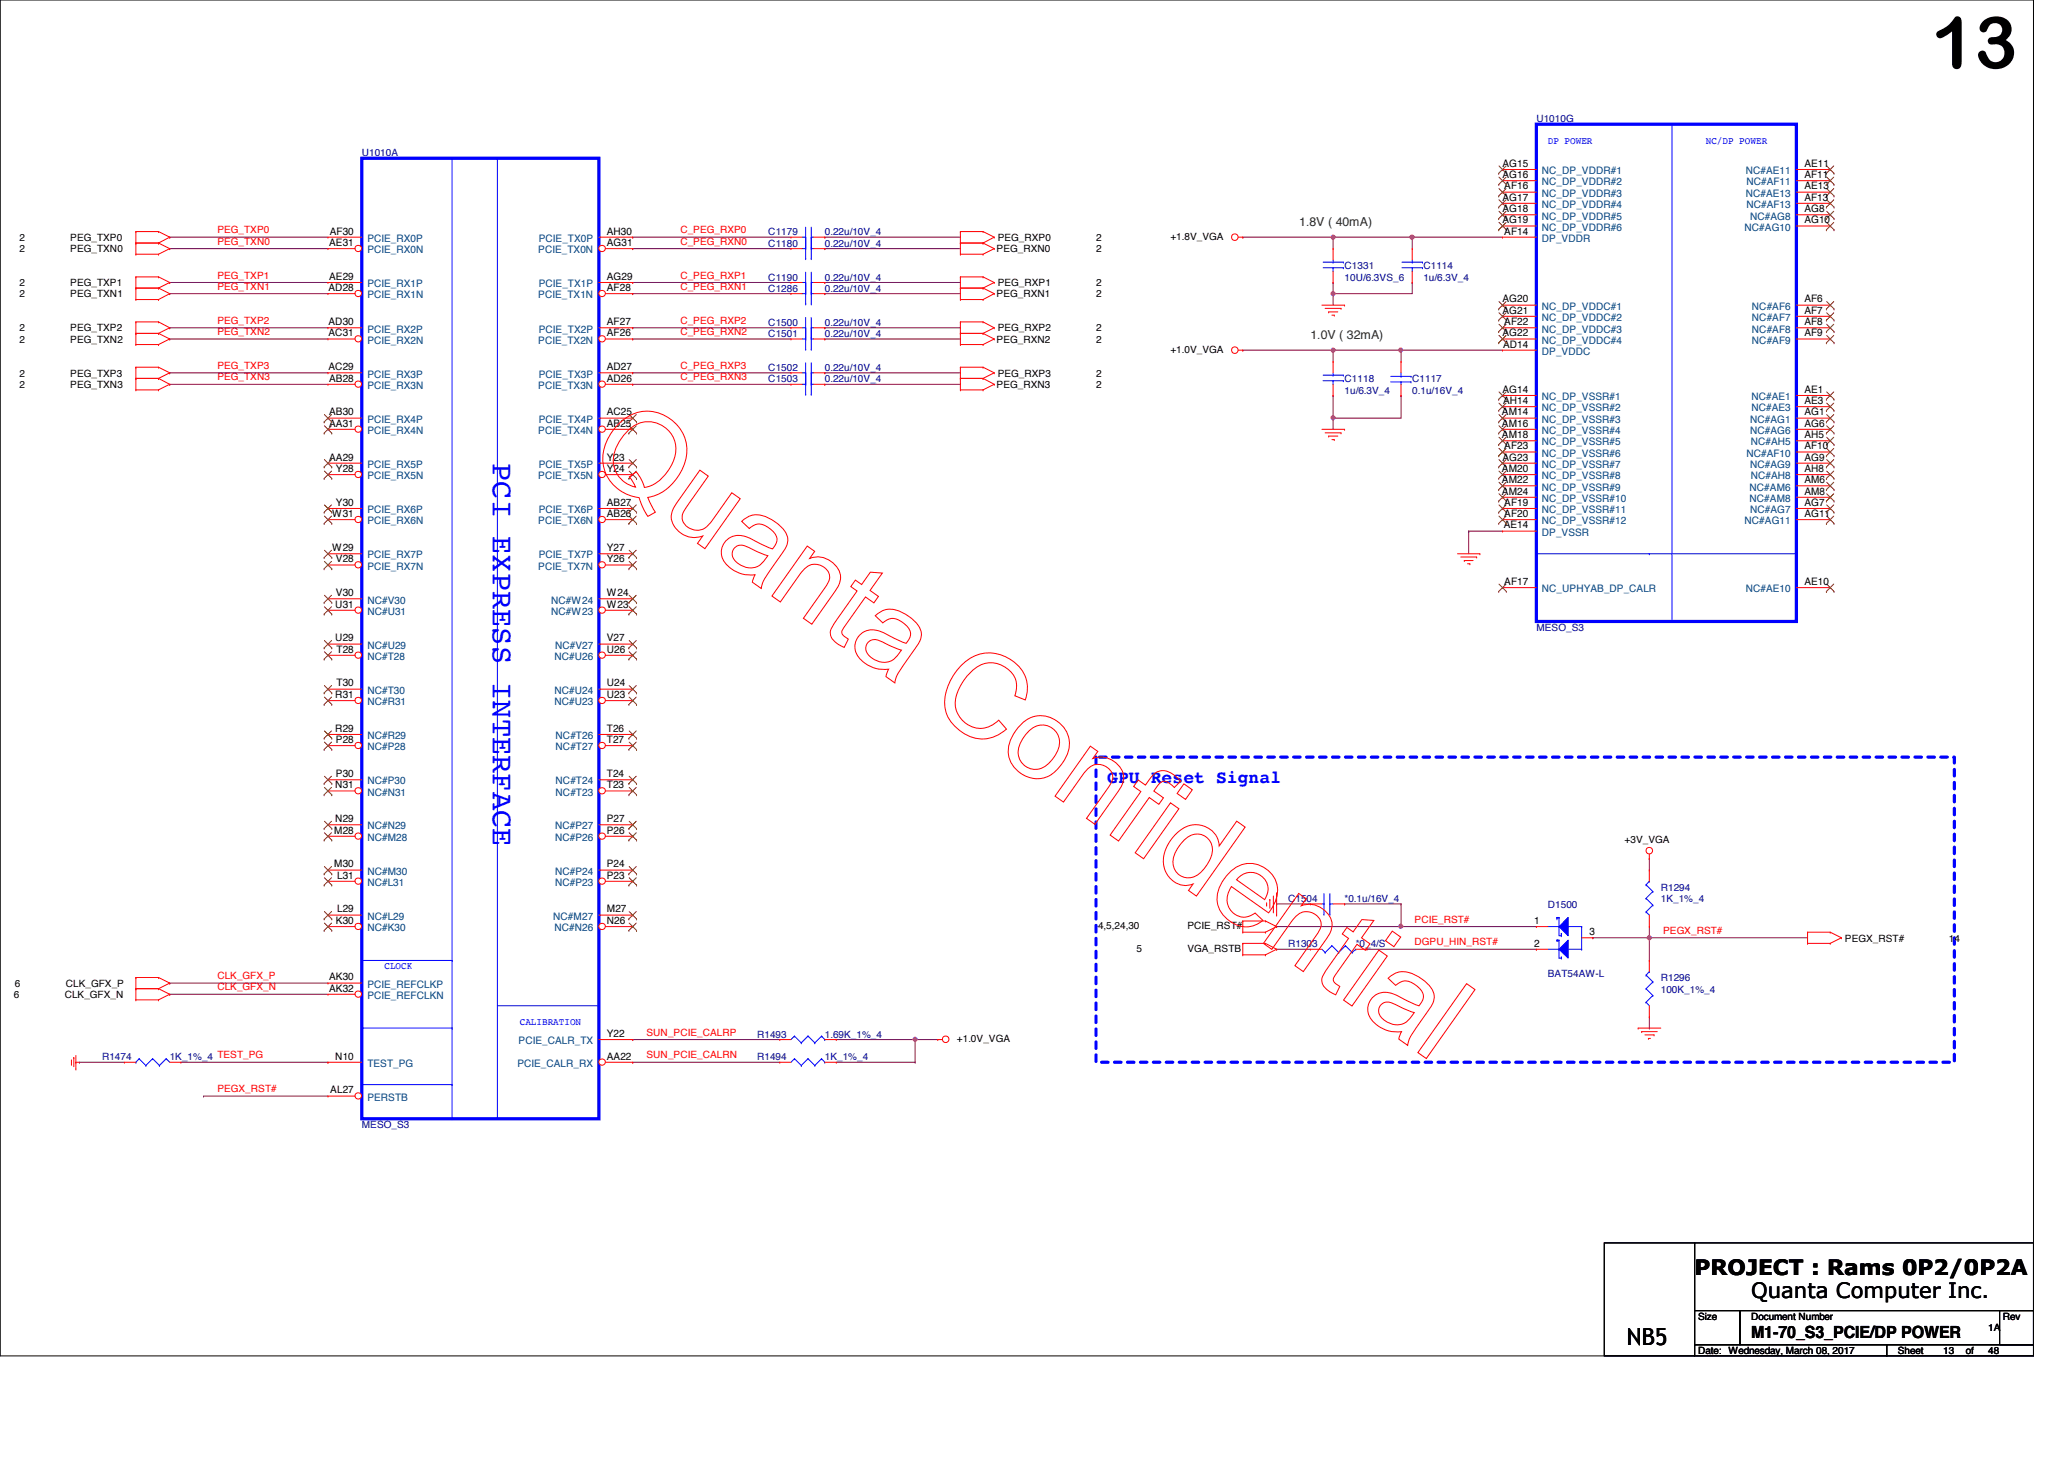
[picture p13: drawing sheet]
<svg xmlns="http://www.w3.org/2000/svg" width="297mm" height="210mm" viewBox="0 0 297 210" stroke-linecap="round" stroke-linejoin="round" font-family="sans-serif">
<defs><g id="words">
<text font-size="10.4" x="278" y="9.8">13</text>
<text font-size="4.4" fill="#00f" x="70.9" y="66.6" transform="rotate(90 70.9 66.6)">PCI EXPRESS INTERFACE</text>
<text font-size="3.4" x="234.1" y="193.5">NB5</text>
<g font-size="3">
<text x="243.9" y="183.5">PROJECT : Rams 0P2/0P2A</text>
<text x="252" y="186.7">Quanta Computer Inc.</text>
</g>
<text font-size="2.6" fill="#00f" x="159.3" y="112.6">GPU Reset Signal</text>
<text font-size="2.4" x="252" y="192.4">M1-70_S3_PCIE/DP POWER</text>
<g font-size="1.8" fill="#008000">
<text x="187" y="32.5">1.8V ( 40mA)</text>
<text x="188.6" y="48.8">1.0V ( 32mA)</text>
</g>
<g font-size="1.5">
<text x="216.2" y="28.9">AG17</text>
<text x="216.2" y="24">AG15</text>
<text x="216.2" y="25.6">AG16</text>
<text x="216.5" y="27.3">AF16</text>
<text x="259.7" y="27.3">AE13</text>
<text x="259.7" y="28.9">AF13</text>
<text x="259.7" y="24">AE11</text>
<text x="259.7" y="25.6">AF11</text>
<text x="47.4" y="35.4">AE31</text>
<text x="47.5" y="33.7">AF30</text>
<text x="87.3" y="35.4">AG31</text>
<text x="87.3" y="33.7">AH30</text>
<text x="216.2" y="30.5">AG18</text>
<text x="216.2" y="32.1">AG19</text>
<text x="216.5" y="33.7">AF14</text>
<text x="259.7" y="30.5">AG8</text>
<text x="259.7" y="32.1">AG10</text>
<text x="47.3" y="41.9">AD28</text>
<text x="47.4" y="40.3">AE29</text>
<text x="87.3" y="41.9">AF28</text>
<text x="87.3" y="40.3">AG29</text>
<text x="47.3" y="46.8">AD30</text>
<text x="87.3" y="46.8">AF27</text>
<text x="216.2" y="43.5">AG20</text>
<text x="216.2" y="45.1">AG21</text>
<text x="216.5" y="46.8">AF22</text>
<text x="259.7" y="43.5">AF6</text>
<text x="259.7" y="45.1">AF7</text>
<text x="259.7" y="46.8">AF8</text>
<text x="47.3" y="48.4">AC31</text>
<text x="47.3" y="53.3">AC29</text>
<text x="87.3" y="48.4">AF26</text>
<text x="87.3" y="53.3">AD27</text>
<text x="216.2" y="48.4">AG22</text>
<text x="216.3" y="50">AD14</text>
<text x="259.7" y="48.4">AF9</text>
<text x="47.4" y="54.9">AB28</text>
<text x="47.4" y="59.8">AB30</text>
<text x="87.3" y="54.9">AD26</text>
<text x="87.3" y="59.8">AC25</text>
<text x="216.2" y="59.8">AM14</text>
<text x="216.2" y="56.5">AG14</text>
<text x="216.3" y="58.1">AH14</text>
<text x="259.7" y="58.1">AE3</text>
<text x="259.7" y="59.8">AG1</text>
<text x="259.7" y="56.5">AE1</text>
<text x="47.4" y="61.4">AA31</text>
<text x="87.3" y="61.4">AB25</text>
<text x="216.2" y="61.4">AM16</text>
<text x="216.2" y="63">AM18</text>
<text x="216.5" y="64.6">AF23</text>
<text x="259.7" y="61.4">AG6</text>
<text x="259.7" y="63">AH5</text>
<text x="259.7" y="64.6">AF10</text>
<text x="47.4" y="66.3">AA29</text>
<text x="48.3" y="67.9">Y28</text>
<text x="87.3" y="67.9">Y24</text>
<text x="87.3" y="66.3">Y23</text>
<text x="216.2" y="67.9">AM20</text>
<text x="216.2" y="69.5">AM22</text>
<text x="216.2" y="71.2">AM24</text>
<text x="216.2" y="66.3">AG23</text>
<text x="259.7" y="66.3">AG9</text>
<text x="259.7" y="67.9">AH8</text>
<text x="259.7" y="69.5">AM6</text>
<text x="259.7" y="71.2">AM8</text>
<text x="47.8" y="74.4">W31</text>
<text x="48.3" y="72.8">Y30</text>
<text x="87.3" y="74.4">AB26</text>
<text x="87.3" y="72.8">AB27</text>
<text x="216.4" y="76">AE14</text>
<text x="216.5" y="72.8">AF19</text>
<text x="216.5" y="74.4">AF20</text>
<text x="259.7" y="74.4">AG11</text>
<text x="259.7" y="72.8">AG7</text>
<text x="47.8" y="79.3">W29</text>
<text x="48.3" y="80.9">V28</text>
<text x="87.3" y="80.9">Y26</text>
<text x="87.3" y="79.3">Y27</text>
<text x="48.3" y="87.4">U31</text>
<text x="48.3" y="85.8">V30</text>
<text x="87.3" y="87.4">W23</text>
<text x="87.3" y="85.8">W24</text>
<text x="216.5" y="84.2">AF17</text>
<text x="259.7" y="84.2">AE10</text>
<text x="48.3" y="92.3">U29</text>
<text x="48.4" y="93.9">T28</text>
<text x="87.3" y="93.9">U26</text>
<text x="87.3" y="92.3">V27</text>
<text x="48.3" y="100.4">R31</text>
<text x="48.4" y="98.8">T30</text>
<text x="87.3" y="100.4">U23</text>
<text x="87.3" y="98.8">U24</text>
<text x="48.3" y="105.3">R29</text>
<text x="48.3" y="106.9">P28</text>
<text x="87.3" y="106.9">T27</text>
<text x="87.3" y="105.3">T26</text>
<text x="48.3" y="113.4">N31</text>
<text x="48.3" y="111.8">P30</text>
<text x="87.3" y="113.4">T23</text>
<text x="87.3" y="111.8">T24</text>
<text x="48.1" y="119.9">M28</text>
<text x="48.3" y="118.3">N29</text>
<text x="87.3" y="119.9">P26</text>
<text x="87.3" y="118.3">P27</text>
<text x="48.1" y="124.8">M30</text>
<text x="87.3" y="124.8">P24</text>
<text x="48.5" y="126.4">L31</text>
<text x="48.5" y="131.3">L29</text>
<text x="87.3" y="126.4">P23</text>
<text x="87.3" y="131.3">M27</text>
<text x="48.3" y="132.9">K30</text>
<text x="87.3" y="132.9">N26</text>
<text x="220.8" y="136.2">2</text>
<text x="220.8" y="132.9">1</text>
<text x="228.8" y="134.5">3</text>
<text x="47.4" y="142.7">AK32</text>
<text x="47.4" y="141.1">AK30</text>
<text x="87.3" y="149.2">Y22</text>
<text x="48.3" y="152.4">N10</text>
<text x="87.3" y="152.4">AA22</text>
<text x="47.5" y="157.3">AL27</text>
</g>
<g font-size="1.5" fill="#004080">
<text x="221.9" y="28.3">NC_DP_VDDR#3</text>
<text x="221.9" y="29.9">NC_DP_VDDR#4</text>
<text x="221.9" y="25.1">NC_DP_VDDR#1</text>
<text x="221.9" y="26.7">NC_DP_VDDR#2</text>
<text x="251.2" y="28.3">NC#AE13</text>
<text x="251.2" y="25.1">NC#AE11</text>
<text x="251.3" y="29.9">NC#AF13</text>
<text x="251.3" y="26.7">NC#AF11</text>
<text x="52.9" y="34.8">PCIE_RX0P</text>
<text x="77.6" y="34.8">PCIE_TX0P</text>
<text x="221.9" y="31.6">NC_DP_VDDR#5</text>
<text x="221.9" y="33.2">NC_DP_VDDR#6</text>
<text x="221.9" y="34.8">DP_VDDR</text>
<text x="251.1" y="33.2">NC#AG10</text>
<text x="251.9" y="31.6">NC#AG8</text>
<text x="52.9" y="36.4">PCIE_RX0N</text>
<text x="52.9" y="41.3">PCIE_RX1P</text>
<text x="77.5" y="36.4">PCIE_TX0N</text>
<text x="77.6" y="41.3">PCIE_TX1P</text>
<text x="52.9" y="42.9">PCIE_RX1N</text>
<text x="52.9" y="47.8">PCIE_RX2P</text>
<text x="77.5" y="42.9">PCIE_TX1N</text>
<text x="77.6" y="47.8">PCIE_TX2P</text>
<text x="221.9" y="44.6">NC_DP_VDDC#1</text>
<text x="221.9" y="46.2">NC_DP_VDDC#2</text>
<text x="221.9" y="47.8">NC_DP_VDDC#3</text>
<text x="252.1" y="44.6">NC#AF6</text>
<text x="252.1" y="46.2">NC#AF7</text>
<text x="252.1" y="47.8">NC#AF8</text>
<text x="52.9" y="49.4">PCIE_RX2N</text>
<text x="77.5" y="49.4">PCIE_TX2N</text>
<text x="221.9" y="51.1">DP_VDDC</text>
<text x="221.9" y="49.4">NC_DP_VDDC#4</text>
<text x="252.1" y="49.4">NC#AF9</text>
<text x="52.9" y="56">PCIE_RX3N</text>
<text x="52.9" y="54.3">PCIE_RX3P</text>
<text x="77.5" y="56">PCIE_TX3N</text>
<text x="77.6" y="54.3">PCIE_TX3P</text>
<text x="221.9" y="57.6">NC_DP_VSSR#1</text>
<text x="221.9" y="59.2">NC_DP_VSSR#2</text>
<text x="252" y="59.2">NC#AE3</text>
<text x="252" y="57.6">NC#AE1</text>
<text x="52.9" y="62.4">PCIE_RX4N</text>
<text x="52.9" y="60.8">PCIE_RX4P</text>
<text x="77.5" y="62.4">PCIE_TX4N</text>
<text x="77.6" y="60.8">PCIE_TX4P</text>
<text x="221.9" y="60.8">NC_DP_VSSR#3</text>
<text x="221.9" y="62.4">NC_DP_VSSR#4</text>
<text x="221.9" y="64.1">NC_DP_VSSR#5</text>
<text x="221.9" y="65.7">NC_DP_VSSR#6</text>
<text x="251.3" y="65.7">NC#AF10</text>
<text x="251.9" y="60.8">NC#AG1</text>
<text x="251.9" y="62.4">NC#AG6</text>
<text x="252" y="64.1">NC#AH5</text>
<text x="52.9" y="69">PCIE_RX5N</text>
<text x="52.9" y="67.3">PCIE_RX5P</text>
<text x="77.5" y="69">PCIE_TX5N</text>
<text x="77.6" y="67.3">PCIE_TX5P</text>
<text x="221.9" y="67.3">NC_DP_VSSR#7</text>
<text x="221.9" y="69">NC_DP_VSSR#8</text>
<text x="221.9" y="70.6">NC_DP_VSSR#9</text>
<text x="251.8" y="70.6">NC#AM6</text>
<text x="251.9" y="67.3">NC#AG9</text>
<text x="252" y="69">NC#AH8</text>
<text x="52.9" y="75.4">PCIE_RX6N</text>
<text x="52.9" y="73.8">PCIE_RX6P</text>
<text x="77.5" y="75.4">PCIE_TX6N</text>
<text x="77.6" y="73.8">PCIE_TX6P</text>
<text x="221.9" y="77.1">DP_VSSR</text>
<text x="221.9" y="72.2">NC_DP_VSSR#10</text>
<text x="221.9" y="73.8">NC_DP_VSSR#11</text>
<text x="221.9" y="75.4">NC_DP_VSSR#12</text>
<text x="251.1" y="75.4">NC#AG11</text>
<text x="251.8" y="72.2">NC#AM8</text>
<text x="251.9" y="73.8">NC#AG7</text>
<text x="52.9" y="82">PCIE_RX7N</text>
<text x="52.9" y="80.3">PCIE_RX7P</text>
<text x="77.5" y="82">PCIE_TX7N</text>
<text x="77.6" y="80.3">PCIE_TX7P</text>
<text x="52.9" y="88.5">NC#U31</text>
<text x="52.9" y="86.8">NC#V30</text>
<text x="79.3" y="88.5">NC#W23</text>
<text x="79.3" y="86.8">NC#W24</text>
<text x="221.9" y="85.2">NC_UPHYAB_DP_CALR</text>
<text x="251.2" y="85.2">NC#AE10</text>
<text x="52.9" y="95">NC#T28</text>
<text x="52.9" y="93.3">NC#U29</text>
<text x="79.8" y="95">NC#U26</text>
<text x="79.9" y="93.3">NC#V27</text>
<text x="52.9" y="101.5">NC#R31</text>
<text x="52.9" y="99.8">NC#T30</text>
<text x="79.8" y="101.5">NC#U23</text>
<text x="79.8" y="99.8">NC#U24</text>
<text x="52.9" y="107.9">NC#P28</text>
<text x="52.9" y="106.3">NC#R29</text>
<text x="80" y="107.9">NC#T27</text>
<text x="80" y="106.3">NC#T26</text>
<text x="52.9" y="112.9">NC#P30</text>
<text x="80" y="112.9">NC#T24</text>
<text x="52.9" y="114.5">NC#N31</text>
<text x="52.9" y="119.3">NC#N29</text>
<text x="79.9" y="119.3">NC#P27</text>
<text x="80" y="114.5">NC#T23</text>
<text x="52.9" y="121">NC#M28</text>
<text x="52.9" y="125.9">NC#M30</text>
<text x="79.9" y="121">NC#P26</text>
<text x="79.9" y="125.9">NC#P24</text>
<text x="52.9" y="127.5">NC#L31</text>
<text x="79.9" y="127.5">NC#P23</text>
<text x="52.9" y="134">NC#K30</text>
<text x="52.9" y="132.3">NC#L29</text>
<text x="79.6" y="132.3">NC#M27</text>
<text x="79.8" y="134">NC#N26</text>
<text x="52.9" y="143.7">PCIE_REFCLKN</text>
<text x="52.9" y="142.1">PCIE_REFCLKP</text>
<text x="52.9" y="153.5">TEST_PG</text>
<text x="74.5" y="153.5">PCIE_CALR_RX</text>
<text x="74.6" y="150.2">PCIE_CALR_TX</text>
<text x="52.9" y="158.4">PERSTB</text>
</g>
<g font-size="1.4" fill="#000080">
<text x="221.1" y="17.6">U1010G</text>
<text x="52.1" y="22.5">U1010A</text>
<text x="110.6" y="33.9">C1179</text>
<text x="110.6" y="35.5">C1180</text>
<text x="118.7" y="33.9">0.22u/10V_4</text>
<text x="118.7" y="35.5">0.22u/10V_4</text>
<text x="110.6" y="40.4">C1190</text>
<text x="110.6" y="42">C1286</text>
<text x="118.7" y="40.4">0.22u/10V_4</text>
<text x="118.7" y="42">0.22u/10V_4</text>
<text x="193.5" y="38.7">C1331</text>
<text x="193.5" y="40.4">10U/6.3VS_6</text>
<text x="204.8" y="38.7">C1114</text>
<text x="204.8" y="40.4">1u/6.3V_4</text>
<text x="110.6" y="46.9">C1500</text>
<text x="118.7" y="46.9">0.22u/10V_4</text>
<text x="110.6" y="48.5">C1501</text>
<text x="110.6" y="53.4">C1502</text>
<text x="118.7" y="48.5">0.22u/10V_4</text>
<text x="118.7" y="53.4">0.22u/10V_4</text>
<text x="110.6" y="55">C1503</text>
<text x="118.7" y="55">0.22u/10V_4</text>
<text x="193.5" y="55">C1118</text>
<text x="193.5" y="56.6">1u/6.3V_4</text>
<text x="203.2" y="55">C1117</text>
<text x="203.2" y="56.6">0.1u/16V_4</text>
<text x="221.1" y="90.8">MESO_S3</text>
<text x="185.4" y="129.8">C1504</text>
<text x="193.5" y="129.8">*0.1u/16V_4</text>
<text x="222.8" y="130.6">D1500</text>
<text x="239" y="128.1">R1294</text>
<text x="239" y="129.8">1K_1%_4</text>
<text x="185.4" y="136.3">R1303</text>
<text x="195.1" y="136.3">*0_4/S</text>
<text x="222.8" y="140.5">BAT54AW-L</text>
<text x="239" y="141.1">R1296</text>
<text x="239" y="142.8">100K_1%_4</text>
<text x="109" y="149.3">R1493</text>
<text x="118.7" y="149.3">1.69K_1%_4</text>
<text x="14.7" y="152.5">R1474</text>
<text x="24.4" y="152.5">1K_1%_4 TEST_PG</text>
<text x="109" y="152.5">R1494</text>
<text x="118.7" y="152.5">1K_1%_4</text>
<text x="52.1" y="162.3">MESO_S3</text>
</g>
<g font-size="1.4" fill="#00f">
<text x="222.8" y="20.7">DP POWER</text>
<text x="245.5" y="20.7">NC/DP POWER</text>
<text x="55.3" y="139.4">CLOCK</text>
<text x="74.8" y="147.5">CALIBRATION</text>
</g>
<g font-size="1.4">
<text x="2.8" y="34.7">2</text>
<text x="10.1" y="34.7">PEG_TXP0</text>
<text x="143.6" y="34.7">PEG_RXP0</text>
<text x="157.7" y="34.7">2</text>
<text x="168.4" y="34.5">+1.8V_VGA</text>
<text x="2.8" y="41.2">2</text>
<text x="2.8" y="36.3">2</text>
<text x="10.1" y="41.2">PEG_TXP1</text>
<text x="10.1" y="36.3">PEG_TXN0</text>
<text x="143.4" y="36.3">PEG_RXN0</text>
<text x="143.6" y="41.2">PEG_RXP1</text>
<text x="157.7" y="41.2">2</text>
<text x="157.7" y="36.3">2</text>
<text x="2.8" y="42.8">2</text>
<text x="2.8" y="47.7">2</text>
<text x="10.1" y="42.8">PEG_TXN1</text>
<text x="10.1" y="47.7">PEG_TXP2</text>
<text x="143.4" y="42.8">PEG_RXN1</text>
<text x="143.6" y="47.7">PEG_RXP2</text>
<text x="157.7" y="47.7">2</text>
<text x="157.7" y="42.8">2</text>
<text x="2.8" y="49.3">2</text>
<text x="10.1" y="49.3">PEG_TXN2</text>
<text x="143.4" y="49.3">PEG_RXN2</text>
<text x="157.7" y="49.3">2</text>
<text x="168.4" y="50.8">+1.0V_VGA</text>
<text x="2.8" y="55.8">2</text>
<text x="2.8" y="54.2">2</text>
<text x="10.1" y="55.8">PEG_TXN3</text>
<text x="10.1" y="54.2">PEG_TXP3</text>
<text x="143.4" y="55.8">PEG_RXN3</text>
<text x="143.6" y="54.2">PEG_RXP3</text>
<text x="157.7" y="54.2">2</text>
<text x="157.7" y="55.8">2</text>
<text x="233.8" y="121.3">+3V_VGA</text>
<text x="158" y="133.7">4,5,24,30</text>
<text x="163.6" y="136.9">5</text>
<text x="170.9" y="133.7">PCIE_RST#</text>
<text x="170.9" y="136.9">VGA_RSTB</text>
<text x="265.5" y="135.5">PEGX_RST#</text>
<text x="280.5" y="135.5">14</text>
<text x="2" y="143.6">6</text>
<text x="2.2" y="142">6</text>
<text x="9.3" y="143.6">CLK_GFX_N</text>
<text x="9.5" y="142">CLK_GFX_P</text>
<text x="137.7" y="149.9">+1.0V_VGA</text>
<text x="244.4" y="189.9">Size</text>
<text x="252" y="189.9">Document Number</text>
<text x="286.1" y="191.6">1A</text>
<text x="288.2" y="189.9">Rev</text>
<text x="244.4" y="194.8">Date: Wednesday, March 08, 2017</text>
<text x="273.1" y="194.8">Sheet</text>
<text x="279.7" y="194.8">13</text>
<text x="282.9" y="194.8">of</text>
<text x="286.1" y="194.8">48</text>
</g>
<g font-size="1.4" fill="#f00">
<text x="31.3" y="33.6">PEG_TXP0</text>
<text x="31.3" y="35.2">PEG_TXN0</text>
<text x="97.9" y="35.2">C_PEG_RXN0</text>
<text x="97.9" y="33.6">C_PEG_RXP0</text>
<text x="31.3" y="40.1">PEG_TXP1</text>
<text x="31.3" y="41.7">PEG_TXN1</text>
<text x="97.9" y="41.7">C_PEG_RXN1</text>
<text x="97.9" y="40.1">C_PEG_RXP1</text>
<text x="31.3" y="46.6">PEG_TXP2</text>
<text x="97.9" y="46.6">C_PEG_RXP2</text>
<text x="31.3" y="48.2">PEG_TXN2</text>
<text x="31.3" y="53.1">PEG_TXP3</text>
<text x="97.9" y="48.2">C_PEG_RXN2</text>
<text x="97.9" y="53.1">C_PEG_RXP3</text>
<text x="31.3" y="54.7">PEG_TXN3</text>
<text x="97.9" y="54.7">C_PEG_RXN3</text>
<text x="203.6" y="132.8">PCIE_RST#</text>
<text x="203.6" y="136">DGPU_HIN_RST#</text>
<text x="239.3" y="134.4">PEGX_RST#</text>
<text x="31.3" y="140.9">CLK_GFX_P</text>
<text x="31.3" y="142.5">CLK_GFX_N</text>
<text x="93" y="149">SUN_PCIE_CALRP</text>
<text x="93" y="152.3">SUN_PCIE_CALRN</text>
<text x="31.3" y="157.1">PEGX_RST#</text>
</g>
</g></defs>
<path d="M0 0h292.6v195.1h-292.6z" fill="none" stroke="#000" stroke-width=".14"/>
<path d="M157.7 108.9h123.6v43.9h-123.6z" fill="none" stroke="#00f" stroke-width=".47" stroke-dasharray=".9 .9"/>
<g fill="none" stroke="#800040" stroke-width=".14">
<path d="M24.4 34.1h.1M24.4 35.8h.1M24.4 35.8h22.8M24.4 34.1h22.8M91.1 35.8h.1M91.1 34.1h.1M91.1 35.8h22.7M91.1 34.1h22.7M118.7 34.1h.1M118.7 35.8h.1M118.7 35.8h19.5M118.7 34.1h19.5"/>
<path d="M24.4 48.8h.1M24.4 47.2h.1M24.4 55.3h.1M24.4 53.6h.1M24.4 40.6h.1M24.4 42.2h.1M24.4 48.8h22.8M24.4 42.2h22.8M24.4 53.6h22.8M24.4 47.2h22.8M24.4 55.3h22.8M24.4 40.6h22.8"/>
<path d="M91.1 48.8h.1M91.1 42.2h.1M91.1 53.6h.1M91.1 47.2h.1M91.1 55.3h.1M91.1 40.6h.1M91.1 48.8h22.7M91.1 42.2h22.7M91.1 53.6h22.7M91.1 47.2h22.7M91.1 55.3h22.7M91.1 40.6h22.7"/>
<path d="M118.7 40.6h.1M118.7 53.6h.1M118.7 47.2h.1M118.7 55.3h.1M118.7 48.8h.1M118.7 42.2h.1M118.7 48.8h19.5M118.7 42.2h19.5M118.7 53.6h19.5M118.7 47.2h19.5M118.7 55.3h19.5M118.7 40.6h19.5"/>
<path d="M211.4 76.4h.1M211.4 76.4v3.3M211.4 76.4h4.8M237.4 134.9h.1M237.4 134.9v3.3M237.4 134.9h22.7"/>
</g>
<circle cx="237.4" cy="134.9" r=".3" fill="#f0f"/>
<circle cx="237.4" cy="134.9" r=".3" fill="none" stroke="#f0f" stroke-width=".14"/>
<g fill="none" stroke="#800040" stroke-width=".14">
<path d="M183.7 136.6h.1M183.7 130h.1M183.7 133.3h.1M183.7 136.6h4.9M183.7 130h4.9M183.7 133.3h37.4M193.5 130h.1M193.5 130h8.1M201.6 130h.1M201.6 133.3h.1M201.6 130v3.3M229.2 134.9h.1"/>
<path d="M229.2 134.9h8.2"/>
</g>
<circle cx="201.6" cy="133.3" r=".3" fill="#f0f"/>
<circle cx="201.6" cy="133.3" r=".3" fill="none" stroke="#f0f" stroke-width=".14"/>
<path d="M191.9 50.4h.1M191.9 50.4v1.6M201.6 50.4h.1M201.6 50.4v1.6M201.6 50.4h14.6M191.9 60.2h.1M191.9 60.2h9.7M237.4 123.5h.1M237.4 123.5v1.7" fill="none" stroke="#800040" stroke-width=".14"/>
<circle cx="201.6" cy="50.4" r=".3" fill="#f0f"/>
<circle cx="201.6" cy="50.4" r=".3" fill="none" stroke="#f0f" stroke-width=".14"/>
<path d="M178.9 50.4h.1M178.9 50.4h13" fill="none" stroke="#800040" stroke-width=".14"/>
<circle cx="191.9" cy="50.4" r=".3" fill="#f0f"/>
<circle cx="191.9" cy="50.4" r=".3" fill="none" stroke="#f0f" stroke-width=".14"/>
<path d="M191.9 56.9h.1M191.9 56.9v4.9M201.6 56.9h.1M201.6 56.9v3.3M191.9 60.2h.1" fill="none" stroke="#800040" stroke-width=".14"/>
<circle cx="191.9" cy="60.1" r=".3" fill="#f0f"/>
<circle cx="191.9" cy="60.1" r=".3" fill="none" stroke="#f0f" stroke-width=".14"/>
<path d="M203.2 34.1h.1M203.2 34.1h13M191.9 50.4h.1M191.9 50.4h9.7" fill="none" stroke="#800040" stroke-width=".14"/>
<circle cx="203.2" cy="34.1" r=".31" fill="#f0f"/>
<circle cx="203.2" cy="34.1" r=".31" fill="none" stroke="#f0f" stroke-width=".14"/>
<path d="M191.9 34.1h.1M191.9 34.1v1.7M191.9 40.6h.1M191.9 42.2h.1M191.9 40.6v3.3" fill="none" stroke="#800040" stroke-width=".14"/>
<circle cx="191.9" cy="42.2" r=".3" fill="#f0f"/>
<circle cx="191.9" cy="42.2" r=".3" fill="none" stroke="#f0f" stroke-width=".14"/>
<path d="M178.9 34.1h.1M178.9 34.1h13M203.2 34.1h.1M203.2 34.1v1.7" fill="none" stroke="#800040" stroke-width=".14"/>
<circle cx="191.9" cy="34.1" r=".3" fill="#f0f"/>
<circle cx="191.9" cy="34.1" r=".3" fill="none" stroke="#f0f" stroke-width=".14"/>
<g fill="none" stroke="#800040" stroke-width=".14">
<path d="M191.9 34.1h.1M191.9 34.1h11.3M191.9 42.2h.1M203.2 40.6h.1M203.2 40.6v1.6h-11.3M196.7 136.6h24.4M221.1 136.6h.1M237.4 134.9h.1M237.4 133.3v1.6M11.4 152.8h.1M11.4 152.8h6.5M24.4 141.4h.1"/>
<path d="M24.4 143h.1M24.4 141.4h22.8M24.4 143h22.8M26 152.8h21.2M29.3 157.7h.1M29.3 157.7h17.9M47.2 152.8h.1M91.1 152.8h.1M91.1 149.6h.1M91.1 152.8h21.1M91.1 149.6h21.1M120.4 152.8h11.3"/>
<path d="M120.4 149.6h14.6M131.7 149.6h.1M131.7 152.8h.1M131.7 149.6v3.2M237.4 147.9h.1M237.4 146.3v1.6"/>
</g>
<circle cx="131.7" cy="149.5" r=".3" fill="#f0f"/>
<circle cx="131.7" cy="149.5" r=".3" fill="none" stroke="#f0f" stroke-width=".14"/>
<g fill="none" stroke="#f00" stroke-width=".14">
<path d="M19.6 35h.1M19.6 33.3h.1M19.6 39.8h.1M19.6 36.6h.1M19.6 33.3v3.3M19.6 39.8v3.3M19.6 33.3h3.2M19.6 35h3.2M19.6 39.8h3.2M19.6 36.6h3.2M22.8 33.3h.1M22.8 35h.1"/>
<path d="M22.8 39.8h.1M22.8 36.6h.1M22.8 33.3l1.6 .8M22.8 39.8l1.6 .8M22.8 35l1.6 .8M24.4 34.1h.1M24.4 35.8h.1M24.4 34.1l-1.6 .9M24.4 35.8l-1.6 .8M113.8 34.1h.1M113.8 34.1h1.6M117.1 34.1h1.6"/>
<path d="M118.7 34.1h.1M138.2 35h.1M138.2 36.6h.1M138.2 33.3h.1M138.2 39.8h.1M138.2 33.3h3.3M138.2 35h3.3M138.2 39.8h3.3M138.2 36.6h3.3M138.2 33.3v3.3M138.2 39.8v3.3M141.5 35h.1"/>
<path d="M141.5 36.6h.1M141.5 33.3h.1M141.5 39.8h.1M141.5 35l1.6 .8M141.5 33.3l1.6 .8M141.5 39.8l1.6 .8M143.1 35.8h.1M143.1 34.1h.1M143.1 35.8l-1.6 .8M143.1 34.1l-1.6 .9M178.2 34.1h.7M178.9 34.1h.1"/>
<path d="M216.2 27.6h.1M216.2 29.3h.1M216.2 24.4h.1M216.2 26h.1M216.2 30.9h.1M216.2 32.5h.1M216.2 34.1h.1M216.2 34.1h4.9M216.2 27.6h4.9M216.2 29.3h4.9M216.2 24.4h4.9M216.2 26h4.9"/>
<path d="M216.2 30.9h4.9M216.2 32.5h4.9M258.5 27.6h4.9M258.5 29.3h4.9M258.5 24.4h4.9M258.5 26h4.9M258.5 30.9h4.9M258.5 32.5h4.9M263.4 27.6h.1M263.4 29.3h.1M263.4 24.4h.1M263.4 26h.1"/>
<path d="M263.4 30.9h.1M263.4 32.5h.1M19.6 43.1h.1M19.6 41.4h.1M19.6 56.1h.1M19.6 54.4h.1M19.6 52.8h.1M19.6 49.6h.1M19.6 48h.1M19.6 46.3h.1M19.6 41.4h3.2M19.6 43.1h3.2"/>
<path d="M19.6 46.3v3.3M19.6 52.8v3.3M19.6 54.4h3.2M19.6 56.1h3.2M19.6 52.8h3.2M19.6 48h3.2M19.6 49.6h3.2M19.6 46.3h3.2M22.8 41.4h.1M22.8 43.1h.1M22.8 54.4h.1M22.8 56.1h.1"/>
<path d="M22.8 52.8h.1M22.8 48h.1M22.8 49.6h.1M22.8 46.3h.1M22.8 41.4l1.6 .8M22.8 54.4l1.6 .9M22.8 52.8l1.6 .8M22.8 48l1.6 .8M22.8 46.3l1.6 .9M24.4 42.2h.1M24.4 40.6h.1M24.4 55.3h.1"/>
<path d="M24.4 53.6h.1M24.4 48.8h.1M24.4 47.2h.1M24.4 42.2l-1.6 .9M24.4 40.6l-1.6 .8M24.4 55.3l-1.6 .8M24.4 53.6l-1.6 .8M24.4 48.8l-1.6 .8M24.4 47.2l-1.6 .8M113.8 40.6h.1M113.8 48.8h.1M113.8 47.2h.1"/>
<path d="M113.8 40.6h1.6M113.8 47.2h1.6M113.8 48.8h1.6M117.1 40.6h1.6M117.1 47.2h1.6M117.1 48.8h1.6M118.7 40.6h.1M118.7 48.8h.1M118.7 47.2h.1M138.2 41.4h.1M138.2 43.1h.1M138.2 46.3h.1"/>
<path d="M138.2 48h.1M138.2 49.6h.1M138.2 52.8h.1M138.2 54.4h.1M138.2 56.1h.1M138.2 41.4h3.3M138.2 43.1h3.3M138.2 54.4h3.3M138.2 56.1h3.3M138.2 52.8h3.3M138.2 48h3.3M138.2 49.6h3.3"/>
<path d="M138.2 46.3h3.3M138.2 46.3v3.3M138.2 52.8v3.3M141.5 41.4h.1M141.5 43.1h.1M141.5 46.3h.1M141.5 48h.1M141.5 49.6h.1M141.5 52.8h.1M141.5 54.4h.1M141.5 56.1h.1M141.5 41.4l1.6 .8"/>
<path d="M141.5 46.3l1.6 .9M141.5 48l1.6 .8M141.5 52.8l1.6 .8M141.5 54.4l1.6 .9M143.1 42.2h.1M143.1 40.6h.1M143.1 47.2h.1M143.1 48.8h.1M143.1 53.6h.1M143.1 55.3h.1M143.1 42.2l-1.6 .9M143.1 40.6l-1.6 .8"/>
<path d="M143.1 47.2l-1.6 .8M143.1 48.8l-1.6 .8M143.1 53.6l-1.6 .8M143.1 55.3l-1.6 .8M178.2 50.4h.7M178.9 50.4h.1M190.2 43.9h3.3M190.7 44.4h2.3M191.2 44.9h.1M191.2 44.9h1.3M191.7 45.3h.3M192 45.3h.1"/>
<path d="M193 44.4h.1M193.5 43.9h.1M216.2 43.9h.1M216.2 45.5h.1M216.2 50.4h.1M216.2 56.9h.1M216.2 47.2h.1M216.2 48.8h.1M216.2 58.5h.1M216.2 50.4h4.9M216.2 43.9h4.9M216.2 45.5h4.9"/>
<path d="M216.2 47.2h4.9M216.2 58.5h4.9M216.2 48.8h4.9M216.2 56.9h4.9M258.5 43.9h4.9M258.5 45.5h4.9M258.5 47.2h4.9M258.5 58.5h4.9M258.5 48.8h4.9M258.5 56.9h4.9M263.4 43.9h.1M263.4 45.5h.1"/>
<path d="M263.4 47.2h.1M263.4 58.5h.1M263.4 48.8h.1M263.4 56.9h.1M190.2 61.8h3.3M190.7 62.3h2.3M191.2 62.7h.1M191.2 62.7h1.3M191.7 63.2h.3M192 63.2h.1M193 62.3h.1M193.5 61.8h.1"/>
<path d="M209.8 79.7h3.2M213 79.7h.1M216.2 76.4h.1M216.2 60.2h.1M216.2 61.8h.1M216.2 63.4h.1M216.2 65h.1M216.2 66.6h.1M216.2 68.3h.1M216.2 69.9h.1M216.2 71.5h.1M216.2 73.2h.1"/>
<path d="M216.2 74.8h.1M216.2 61.8h4.9M216.2 74.8h4.9M216.2 60.2h4.9M216.2 63.4h4.9M216.2 65h4.9M216.2 66.6h4.9M216.2 68.3h4.9M216.2 76.4h4.9M216.2 69.9h4.9M216.2 71.5h4.9M216.2 73.2h4.9"/>
<path d="M258.5 61.8h4.9M258.5 74.8h4.9M258.5 60.2h4.9M258.5 63.4h4.9M258.5 65h4.9M258.5 66.6h4.9M258.5 68.3h4.9M258.5 69.9h4.9M258.5 71.5h4.9M258.5 73.2h4.9M263.4 74.8h.1M263.4 60.2h.1"/>
<path d="M263.4 61.8h.1M263.4 63.4h.1M263.4 65h.1M263.4 66.6h.1M263.4 68.3h.1M263.4 69.9h.1M263.4 71.5h.1M263.4 73.2h.1M210.2 80.1h2.3M210.7 80.6h.1M210.7 80.6h1.3M211.2 81.1h.3"/>
<path d="M211.5 81.1h.1M212.5 80.1h.1M216.2 84.5h.1M216.2 84.5h4.9M258.5 84.5h4.9M263.4 84.5h.1M178.9 132.5h.1M178.9 134.1h.1M178.9 135.7h.1M178.9 137.4h.1M178.9 134.1h3.2M178.9 135.7h3.2"/>
<path d="M178.9 132.5h3.2M178.9 132.5v1.6M178.9 135.7v1.7M178.9 137.4h3.2M182.1 134.1h.1M182.1 132.5h.1M182.1 137.4h.1M182.1 135.7h.1M182.1 132.5l1.6 .8M182.1 135.7l1.6 .9M182.3 130.2h.1M182.3 129.9v.3"/>
<path d="M182.7 129.4h.1M182.7 129.4v1.3M183.3 131.2h.1M183.3 128.9v2.3M183.7 133.3h.1M183.7 136.6h.1M183.7 131.7h.1M183.7 133.3l-1.6 .8M183.7 136.6l-1.6 .8M183.7 128.4v3.3M188.6 136.6h.1M188.6 136.6h1.6"/>
<path d="M195.1 136.6h1.6M196.7 136.6h.1M237.4 123.5h.1M237.4 133.3h.1M237.4 125.2h.1M237.4 122.9v.6M237.4 125.2v1.6M237.4 131.7v1.6M260.1 134.1h.1M260.1 135.7h.1M260.1 134.1h3.3M260.1 134.1v1.6"/>
<path d="M260.1 135.7h3.3M263.4 134.1h.1M263.4 135.7h.1M263.4 134.1l1.6 .8M265 134.9h.1M265 134.9l-1.6 .8M10.3 153.1h.1M10.3 152.5v.6M10.6 152.1h.1M10.6 152.1v1.4M10.9 152.8h.1M10.9 153.8h.1"/>
<path d="M10.9 152.8h.5M10.9 151.8v2M19.6 140.6h.1M19.6 142.2h.1M19.6 143.8h.1M19.6 140.6v3.2M19.6 142.2h3.2M19.6 140.6h3.2M19.6 143.8h3.2M22.8 142.2h.1M22.8 140.6h.1M22.8 143.8h.1"/>
<path d="M22.8 140.6l1.6 .8M22.8 142.2l1.6 .8M24.4 141.4h.1M24.4 143h.1M24.4 141.4l-1.6 .8M24.4 143l-1.6 .8M47.2 152.8h.1M47.2 152.8h4.9M112.2 149.6h.1M112.2 152.8h.1M112.2 149.6h1.6M112.2 152.8h1.6"/>
<path d="M118.7 149.6h1.7M118.7 152.8h1.7M120.4 149.6h.1M120.4 152.8h.1M135 149.6h.1M135 149.6h.6M235.8 147.9h.1M235.8 147.9h3.2M236.3 148.4h.1M236.3 148.4h2.2M236.7 148.9h1.3M237.2 149.4h.1"/>
<path d="M237.2 149.4h.3M238 148.9h.1"/>
<circle cx="177.7" cy="34.1" r=".47"/>
<circle cx="177.7" cy="50.4" r=".47"/>
<circle cx="237.4" cy="122.4" r=".47"/>
<circle cx="136.1" cy="149.5" r=".47"/>
</g>
<path d="M230.9 178.8h13v16.3h-13zM243.9 178.8h48.7v9.8h-48.7zM243.9 188.6h6.5v4.9h-6.5zM243.9 193.5h27.6v1.6h-27.6zM250.4 188.6h42.2v4.9h-42.2zM271.5 193.5h21.1v1.6h-21.1zM287.8 188.6h4.8v4.9h-4.8z" fill="none" stroke="#000" stroke-width=".14"/>
<g fill="none" stroke="#00f" stroke-width=".14">
<path d="M240.6 17.9v71.5M65.1 22.8v138.2M71.6 22.8h.1M71.6 22.8v138.2M115.4 34.1h.5M115.9 35.6h.1M115.9 34.1h.1M115.9 32.7v2.9M115.9 39.2v2.9M116.8 34.1h.1M116.8 35.6h.1M116.8 32.7v2.9"/>
<path d="M116.8 39.2v2.9M116.8 34.1h.3M115.4 40.6h.5M115.4 48.8h.5M115.4 47.2h.5M115.9 42.1h.1M115.9 40.6h.1M115.9 50.2h.1M115.9 48.8h.1M115.9 48.6h.1M115.9 47.2h.1M115.9 45.7v4.5"/>
<path d="M116.8 40.6h.1M116.8 42.1h.1M116.8 48.8h.1M116.8 50.2h.1M116.8 47.2h.1M116.8 48.6h.1M116.8 40.6h.3M116.8 45.7v4.5M116.8 48.8h.3M116.8 47.2h.3M221.1 79.7h37.4M237.4 79.7h.1"/>
<path d="M258.5 79.7h.1M240.6 89.4h.1M52.1 138.2h13M65.1 138.2h.1M190.2 136.6l.5 .4M190.7 137h.1M191.7 136.1h.1M191.7 136.1l-1 .9M191.7 136.1l1 .9M192.7 137h.1M193.6 136.1h.1M193.6 136.1l-.9 .9"/>
<path d="M193.6 136.1l1 .9M194.6 137h.1M195.1 136.6h.1M195.1 136.6l-.5 .4M236.9 131.2h.1M236.9 129.2h.1M236.9 127.3h.1M236.9 131.2l.5 .5M236.9 129.2l1 1M236.9 127.3l1 1M237.4 126.8h.1M237.4 126.8l-.5 .5"/>
<path d="M237.9 130.2h.1M237.9 128.3h.1M237.9 130.2l-1 1M237.9 128.3l-1 .9M52.1 147.9h13M52.1 156h13M65.1 147.9h.1M65.1 156h.1M71.6 144.7h14.6M86.2 144.7h.1M114.3 149.1h.1M114.3 152.3h.1"/>
<path d="M114.3 149.1l-.5 .5M114.3 149.1l1 .9M114.3 152.3l-.5 .5M114.3 152.3l1 1M115.3 150h.1M115.3 153.3h.1M116.3 149.1h.1M116.3 152.3h.1M116.3 149.1l-1 .9M116.3 149.1l1 .9M116.3 152.3l-1 1M116.3 152.3l1 1"/>
<path d="M117.3 150h.1M117.3 153.3h.1M118.2 149.1h.1M118.2 152.3h.1M118.2 149.1l-.9 .9M118.2 149.1l.5 .5M118.2 152.3l-.9 1M118.2 152.3l.5 .5M118.7 149.6h.1M118.7 152.8h.1M65.1 161h.1"/>
</g>
<path d="M221.1 17.9h37.4v71.5h-37.4zM52.1 22.8h34.1v138.2h-34.1z" fill="none" stroke="#00f" stroke-width=".47"/>
<g fill="none" stroke="#804000" stroke-width=".14">
<path d="M215.7 28.2h.1M215.7 29.8h.1M215.7 24.9h.1M215.7 26.5h.1M215.7 31.5h.1M215.7 33.1h.1M215.7 27.1l1.1 1.1M215.7 28.7l1.1 1.1M215.7 23.9l1.1 1M215.7 25.5l1.1 1M215.7 30.4l1.1 1.1M215.7 32l1.1 1.1"/>
<path d="M216.7 27.1l-1 1.1M216.7 28.7l-1 1.1M216.7 23.9l-1 1M216.7 25.5l-1 1M216.7 30.4l-1 1.1M216.7 32l-1 1.1M216.8 28.2h.1M216.8 29.8h.1M216.8 24.9h.1M216.8 26.5h.1M216.8 31.5h.1M216.8 33.1h.1"/>
<path d="M262.8 28.2h.1M262.8 29.8h.1M262.8 24.9h.1M262.8 26.5h.1M262.8 31.5h.1M262.8 33.1h.1M262.9 27.1l1 1.1M262.9 28.7l1 1.1M262.9 23.9l1 1M262.9 25.5l1 1M262.9 30.4l1 1.1M262.9 32l1 1.1"/>
<path d="M263.9 27.1l-1.1 1.1M263.9 28.7l-1.1 1.1M263.9 23.9l-1.1 1M263.9 25.5l-1.1 1M263.9 30.4l-1.1 1.1M263.9 32l-1.1 1.1M263.9 28.2h.1M263.9 29.8h.1M263.9 24.9h.1M263.9 26.5h.1M263.9 31.5h.1M263.9 33.1h.1"/>
<path d="M215.7 44.4h.1M215.7 46.1h.1M215.7 57.4h.1M215.7 47.7h.1M215.7 49.3h.1M215.7 59.1h.1M215.7 43.4l1.1 1M215.7 45l1.1 1.1M215.7 56.4l1.1 1M215.7 46.7l1.1 1M215.7 48.3l1.1 1M215.7 58l1.1 1.1"/>
<path d="M215.7 59.6l1.1 1.1M216.7 43.4l-1 1M216.7 45l-1 1.1M216.7 56.4l-1 1M216.7 46.7l-1 1M216.7 48.3l-1 1M216.7 58l-1 1.1M216.7 59.6l-1 1.1M216.8 44.4h.1M216.8 46.1h.1M216.8 57.4h.1M216.8 47.7h.1"/>
<path d="M216.8 49.3h.1M216.8 59.1h.1M262.8 44.4h.1M262.8 46.1h.1M262.8 47.7h.1M262.8 59.1h.1M262.8 49.3h.1M262.8 57.4h.1M262.9 43.4l1 1M262.9 45l1 1.1M262.9 46.7l1 1M262.9 58l1 1.1"/>
<path d="M262.9 59.6l1 1.1M262.9 48.3l1 1M262.9 56.4l1 1M263.9 43.4l-1.1 1M263.9 45l-1.1 1.1M263.9 46.7l-1.1 1M263.9 58l-1.1 1.1M263.9 59.6l-1.1 1.1M263.9 48.3l-1.1 1M263.9 56.4l-1.1 1M263.9 44.4h.1M263.9 46.1h.1"/>
<path d="M263.9 47.7h.1M263.9 59.1h.1M263.9 49.3h.1M263.9 57.4h.1M215.7 60.7h.1M215.7 62.3h.1M215.7 64h.1M215.7 65.6h.1M215.7 67.2h.1M215.7 68.8h.1M215.7 70.4h.1M215.7 72.1h.1"/>
<path d="M215.7 73.7h.1M215.7 75.3h.1M215.7 61.3l1.1 1M215.7 62.9l1.1 1.1M215.7 64.5l1.1 1.1M215.7 66.1l1.1 1.1M215.7 67.8l1.1 1M215.7 69.4l1.1 1M215.7 71l1.1 1.1M215.7 72.6l1.1 1.1M215.7 74.3l1.1 1M216.7 72.6l-1 1.1"/>
<path d="M216.7 61.3l-1 1M216.7 62.9l-1 1.1M216.7 64.5l-1 1.1M216.7 66.1l-1 1.1M216.7 67.8l-1 1M216.7 69.4l-1 1M216.7 71l-1 1.1M216.7 74.3l-1 1M216.8 60.7h.1M216.8 62.3h.1M216.8 64h.1M216.8 65.6h.1"/>
<path d="M216.8 67.2h.1M216.8 68.8h.1M216.8 70.4h.1M216.8 72.1h.1M216.8 73.7h.1M216.8 75.3h.1M262.8 75.3h.1M262.8 60.7h.1M262.8 62.3h.1M262.8 64h.1M262.8 65.6h.1M262.8 67.2h.1"/>
<path d="M262.8 68.8h.1M262.8 70.4h.1M262.8 72.1h.1M262.8 73.7h.1M262.9 74.3l1 1M262.9 61.3l1 1M262.9 62.9l1 1.1M262.9 64.5l1 1.1M262.9 66.1l1 1.1M262.9 67.8l1 1M262.9 69.4l1 1M262.9 71l1 1.1"/>
<path d="M262.9 72.6l1 1.1M263.9 74.3l-1.1 1M263.9 61.3l-1.1 1M263.9 62.9l-1.1 1.1M263.9 64.5l-1.1 1.1M263.9 66.1l-1.1 1.1M263.9 67.8l-1.1 1M263.9 69.4l-1.1 1M263.9 71l-1.1 1.1M263.9 72.6l-1.1 1.1M263.9 75.3h.1M263.9 60.7h.1"/>
<path d="M263.9 62.3h.1M263.9 64h.1M263.9 65.6h.1M263.9 67.2h.1M263.9 68.8h.1M263.9 70.4h.1M263.9 72.1h.1M263.9 73.7h.1M215.7 85.1h.1M215.7 84l1.1 1.1M216.7 84l-1 1.1M216.8 85.1h.1"/>
<path d="M262.8 85.1h.1M262.9 84l1 1.1M263.9 84l-1.1 1.1M263.9 85.1h.1"/>
</g>
<circle cx="86.7" cy="152.8" r=".46" fill="#fff"/>
<g fill="none" stroke="#f00" stroke-width=".14">
<path d="M86.2 149.6h4.9M87.2 152.8h3.9M91.1 152.8h.1M91.1 149.6h.1"/>
<circle cx="86.7" cy="152.8" r=".46"/>
</g>
<circle cx="51.6" cy="143" r=".46" fill="#fff"/>
<g fill="none" stroke="#f00" stroke-width=".14">
<path d="M47.2 143h.1M47.2 141.4h.1M47.2 143h3.9M47.2 141.4h4.9"/>
<circle cx="51.6" cy="143" r=".46"/>
</g>
<circle cx="51.6" cy="35.7" r=".46" fill="#fff"/>
<g fill="none" stroke="#f00" stroke-width=".14">
<path d="M47.2 35.8h.1M47.2 34.1h.1M47.2 35.8h3.9M47.2 34.1h4.9"/>
<circle cx="51.6" cy="35.7" r=".46"/>
</g>
<circle cx="51.6" cy="100.8" r=".46" fill="#fff"/>
<g fill="none" stroke="#f00" stroke-width=".14">
<path d="M47.2 99.1h.1M47.2 99.1h4.9M47.2 100.8h.1M47.2 100.8h3.9"/>
<circle cx="51.6" cy="100.8" r=".46"/>
</g>
<path d="M46.6 99.7h.1M46.7 98.6l1 1.1M47.7 98.6l-1.1 1.1M47.7 99.7h.1M46.6 101.3h.1M46.7 100.3l1 1M47.7 100.3l-1.1 1M47.7 101.3h.1" fill="none" stroke="#804000" stroke-width=".14"/>
<circle cx="51.6" cy="107.2" r=".46" fill="#fff"/>
<g fill="none" stroke="#f00" stroke-width=".14">
<path d="M47.2 107.3h.1M47.2 105.7h.1M47.2 107.3h3.9M47.2 105.7h4.9"/>
<circle cx="51.6" cy="107.2" r=".46"/>
</g>
<path d="M46.6 107.8h.1M46.6 106.2h.1M46.7 106.8l1 1M46.7 105.2l1 1M47.7 106.8l-1.1 1M47.7 105.2l-1.1 1M47.7 107.8h.1M47.7 106.2h.1" fill="none" stroke="#804000" stroke-width=".14"/>
<circle cx="51.6" cy="113.8" r=".46" fill="#fff"/>
<g fill="none" stroke="#f00" stroke-width=".14">
<path d="M47.2 113.8h.1M47.2 112.2h.1M47.2 113.8h3.9M47.2 112.2h4.9"/>
<circle cx="51.6" cy="113.8" r=".46"/>
</g>
<path d="M46.6 114.3h.1M46.6 112.7h.1M46.7 113.3l1 1M46.7 111.7l1 1M47.7 113.3l-1.1 1M47.7 111.7l-1.1 1M47.7 114.3h.1M47.7 112.7h.1" fill="none" stroke="#804000" stroke-width=".14"/>
<circle cx="51.6" cy="120.3" r=".46" fill="#fff"/>
<g fill="none" stroke="#f00" stroke-width=".14">
<path d="M47.2 118.7h.1M47.2 118.7h4.9M47.2 120.3h.1M47.2 120.3h3.9"/>
<circle cx="51.6" cy="120.3" r=".46"/>
</g>
<path d="M46.6 119.2h.1M46.7 119.8l1 1.1M46.7 118.2l1 1M47.7 119.8l-1.1 1.1M47.7 118.2l-1.1 1M47.7 119.2h.1M46.6 120.9h.1M47.7 120.9h.1" fill="none" stroke="#804000" stroke-width=".14"/>
<circle cx="51.6" cy="126.8" r=".46" fill="#fff"/>
<g fill="none" stroke="#f00" stroke-width=".14">
<path d="M47.2 126.8h.1M47.2 125.2h.1M47.2 126.8h3.9M47.2 125.2h4.9"/>
<circle cx="51.6" cy="126.8" r=".46"/>
</g>
<path d="M46.6 127.3h.1M46.6 125.7h.1M46.7 126.3l1 1M46.7 124.7l1 1M47.7 126.3l-1.1 1M47.7 124.7l-1.1 1M47.7 127.3h.1M47.7 125.7h.1" fill="none" stroke="#804000" stroke-width=".14"/>
<circle cx="51.6" cy="133.3" r=".46" fill="#fff"/>
<g fill="none" stroke="#f00" stroke-width=".14">
<path d="M47.2 133.3h.1M47.2 131.7h.1M47.2 133.3h3.9M47.2 131.7h4.9"/>
<circle cx="51.6" cy="133.3" r=".46"/>
</g>
<path d="M46.6 133.9h.1M46.6 132.2h.1M46.7 132.8l1 1.1M46.7 131.1l1 1.1M47.7 132.8l-1.1 1.1M47.7 131.1l-1.1 1.1M47.7 133.9h.1M47.7 132.2h.1" fill="none" stroke="#804000" stroke-width=".14"/>
<circle cx="51.6" cy="42.2" r=".46" fill="#fff"/>
<g fill="none" stroke="#f00" stroke-width=".14">
<path d="M47.2 42.2h.1M47.2 40.6h.1M47.2 42.2h3.9M47.2 40.6h4.9"/>
<circle cx="51.6" cy="42.2" r=".46"/>
</g>
<circle cx="51.6" cy="48.7" r=".46" fill="#fff"/>
<g fill="none" stroke="#f00" stroke-width=".14">
<path d="M47.2 48.8h.1M47.2 47.2h.1M47.2 48.8h3.9M47.2 47.2h4.9"/>
<circle cx="51.6" cy="48.7" r=".46"/>
</g>
<circle cx="51.6" cy="55.3" r=".46" fill="#fff"/>
<g fill="none" stroke="#f00" stroke-width=".14">
<path d="M47.2 55.3h.1M47.2 53.6h.1M47.2 55.3h3.9M47.2 53.6h4.9"/>
<circle cx="51.6" cy="55.3" r=".46"/>
</g>
<circle cx="51.6" cy="61.7" r=".46" fill="#fff"/>
<g fill="none" stroke="#f00" stroke-width=".14">
<path d="M47.2 61.8h.1M47.2 60.2h.1M47.2 61.8h3.9M47.2 60.2h4.9"/>
<circle cx="51.6" cy="61.7" r=".46"/>
</g>
<path d="M46.7 59.6l1 1.1M47.7 59.6l-1.1 1.1M46.6 62.3h.1M46.6 60.7h.1M46.7 61.3l1 1M47.7 61.3l-1.1 1M47.7 62.3h.1M47.7 60.7h.1" fill="none" stroke="#804000" stroke-width=".14"/>
<circle cx="51.6" cy="68.3" r=".46" fill="#fff"/>
<g fill="none" stroke="#f00" stroke-width=".14">
<path d="M47.2 68.3h.1M47.2 66.6h.1M47.2 68.3h3.9M47.2 66.6h4.9"/>
<circle cx="51.6" cy="68.3" r=".46"/>
</g>
<path d="M46.6 68.8h.1M46.6 67.2h.1M46.7 67.8l1 1M46.7 66.1l1 1.1M47.7 67.8l-1.1 1M47.7 66.1l-1.1 1.1M47.7 68.8h.1M47.7 67.2h.1" fill="none" stroke="#804000" stroke-width=".14"/>
<circle cx="51.6" cy="74.7" r=".46" fill="#fff"/>
<g fill="none" stroke="#f00" stroke-width=".14">
<path d="M47.2 74.8h.1M47.2 73.2h.1M47.2 74.8h3.9M47.2 73.2h4.9"/>
<circle cx="51.6" cy="74.7" r=".46"/>
</g>
<path d="M46.6 75.3h.1M46.6 73.7h.1M46.7 74.3l1 1M46.7 72.6l1 1.1M47.7 74.3l-1.1 1M47.7 72.6l-1.1 1.1M47.7 75.3h.1M47.7 73.7h.1" fill="none" stroke="#804000" stroke-width=".14"/>
<circle cx="51.6" cy="81.3" r=".46" fill="#fff"/>
<g fill="none" stroke="#f00" stroke-width=".14">
<path d="M47.2 79.7h.1M47.2 79.7h4.9M47.2 81.3h.1M47.2 81.3h3.9"/>
<circle cx="51.6" cy="81.3" r=".46"/>
</g>
<path d="M46.7 79.2l1 1M47.7 79.2l-1.1 1M46.6 81.8h.1M46.6 80.2h.1M46.7 80.8l1 1M47.7 80.8l-1.1 1M47.7 81.8h.1M47.7 80.2h.1" fill="none" stroke="#804000" stroke-width=".14"/>
<circle cx="51.6" cy="87.8" r=".46" fill="#fff"/>
<g fill="none" stroke="#f00" stroke-width=".14">
<path d="M47.2 87.8h.1M47.2 86.1h.1M47.2 87.8h3.9M47.2 86.1h4.9"/>
<circle cx="51.6" cy="87.8" r=".46"/>
</g>
<path d="M46.6 88.3h.1M46.6 86.7h.1M46.7 87.3l1 1M46.7 85.6l1 1.1M47.7 87.3l-1.1 1M47.7 85.6l-1.1 1.1M47.7 88.3h.1M47.7 86.7h.1" fill="none" stroke="#804000" stroke-width=".14"/>
<circle cx="51.6" cy="94.2" r=".46" fill="#fff"/>
<g fill="none" stroke="#f00" stroke-width=".14">
<path d="M47.2 94.3h.1M47.2 92.7h.1M47.2 94.3h3.9M47.2 92.7h4.9"/>
<circle cx="51.6" cy="94.2" r=".46"/>
</g>
<path d="M46.6 94.8h.1M46.6 93.2h.1M46.7 93.8l1 1M46.7 92.2l1 1M47.7 93.8l-1.1 1M47.7 92.2l-1.1 1M47.7 94.8h.1M47.7 93.2h.1" fill="none" stroke="#804000" stroke-width=".14"/>
<circle cx="51.6" cy="157.7" r=".46" fill="#fff"/>
<g fill="none" stroke="#f00" stroke-width=".14">
<path d="M47.2 157.7h.1M47.2 157.7h3.9"/>
<circle cx="51.6" cy="157.7" r=".46"/>
</g>
<circle cx="86.7" cy="35.7" r=".46" fill="#fff"/>
<g fill="none" stroke="#f00" stroke-width=".14">
<path d="M86.2 34.1h4.9M87.2 35.8h3.9M91.1 35.8h.1M91.1 34.1h.1"/>
<circle cx="86.7" cy="35.7" r=".46"/>
</g>
<circle cx="86.7" cy="100.8" r=".46" fill="#fff"/>
<g fill="none" stroke="#f00" stroke-width=".14">
<path d="M86.2 99.1h4.9M91.1 99.1h.1M87.2 100.8h3.9M91.1 100.8h.1"/>
<circle cx="86.7" cy="100.8" r=".46"/>
</g>
<path d="M90.5 99.7h.1M90.5 98.6l1.1 1.1M91.6 98.6l-1.1 1.1M91.6 99.7h.1M90.5 101.3h.1M90.5 100.3l1.1 1M91.6 100.3l-1.1 1M91.6 101.3h.1" fill="none" stroke="#804000" stroke-width=".14"/>
<circle cx="86.7" cy="107.2" r=".46" fill="#fff"/>
<g fill="none" stroke="#f00" stroke-width=".14">
<path d="M86.2 105.7h4.9M87.2 107.3h3.9M91.1 107.3h.1M91.1 105.7h.1"/>
<circle cx="86.7" cy="107.2" r=".46"/>
</g>
<path d="M90.5 107.8h.1M90.5 106.2h.1M90.5 106.8l1.1 1M90.5 105.2l1.1 1M91.6 106.8l-1.1 1M91.6 105.2l-1.1 1M91.6 107.8h.1M91.6 106.2h.1" fill="none" stroke="#804000" stroke-width=".14"/>
<circle cx="86.7" cy="113.8" r=".46" fill="#fff"/>
<g fill="none" stroke="#f00" stroke-width=".14">
<path d="M86.2 112.2h4.9M87.2 113.8h3.9M91.1 113.8h.1M91.1 112.2h.1"/>
<circle cx="86.7" cy="113.8" r=".46"/>
</g>
<path d="M90.5 114.3h.1M90.5 112.7h.1M90.5 113.3l1.1 1M90.5 111.7l1.1 1M91.6 113.3l-1.1 1M91.6 111.7l-1.1 1M91.6 114.3h.1M91.6 112.7h.1" fill="none" stroke="#804000" stroke-width=".14"/>
<circle cx="86.7" cy="120.3" r=".46" fill="#fff"/>
<g fill="none" stroke="#f00" stroke-width=".14">
<path d="M86.2 118.7h4.9M91.1 118.7h.1M87.2 120.3h3.9M91.1 120.3h.1"/>
<circle cx="86.7" cy="120.3" r=".46"/>
</g>
<path d="M90.5 119.2h.1M90.5 119.8l1.1 1.1M90.5 118.2l1.1 1M91.6 119.8l-1.1 1.1M91.6 118.2l-1.1 1M91.6 119.2h.1M90.5 120.9h.1M91.6 120.9h.1" fill="none" stroke="#804000" stroke-width=".14"/>
<circle cx="86.7" cy="126.8" r=".46" fill="#fff"/>
<g fill="none" stroke="#f00" stroke-width=".14">
<path d="M86.2 125.2h4.9M87.2 126.8h3.9M91.1 126.8h.1M91.1 125.2h.1"/>
<circle cx="86.7" cy="126.8" r=".46"/>
</g>
<path d="M90.5 127.3h.1M90.5 125.7h.1M90.5 126.3l1.1 1M90.5 124.7l1.1 1M91.6 126.3l-1.1 1M91.6 124.7l-1.1 1M91.6 127.3h.1M91.6 125.7h.1" fill="none" stroke="#804000" stroke-width=".14"/>
<circle cx="86.7" cy="133.3" r=".46" fill="#fff"/>
<g fill="none" stroke="#f00" stroke-width=".14">
<path d="M86.2 131.7h4.9M87.2 133.3h3.9M91.1 133.3h.1M91.1 131.7h.1"/>
<circle cx="86.7" cy="133.3" r=".46"/>
</g>
<path d="M90.5 133.9h.1M90.5 132.2h.1M90.5 132.8l1.1 1.1M90.5 131.1l1.1 1.1M91.6 132.8l-1.1 1.1M91.6 131.1l-1.1 1.1M91.6 133.9h.1M91.6 132.2h.1" fill="none" stroke="#804000" stroke-width=".14"/>
<circle cx="86.7" cy="42.2" r=".46" fill="#fff"/>
<g fill="none" stroke="#f00" stroke-width=".14">
<path d="M86.2 40.6h4.9M87.2 42.2h3.9M91.1 42.2h.1M91.1 40.6h.1"/>
<circle cx="86.7" cy="42.2" r=".46"/>
</g>
<circle cx="86.7" cy="48.7" r=".46" fill="#fff"/>
<g fill="none" stroke="#f00" stroke-width=".14">
<path d="M86.2 47.2h4.9M87.2 48.8h3.9M91.1 48.8h.1M91.1 47.2h.1"/>
<circle cx="86.7" cy="48.7" r=".46"/>
</g>
<circle cx="86.7" cy="55.3" r=".46" fill="#fff"/>
<g fill="none" stroke="#f00" stroke-width=".14">
<path d="M86.2 53.6h4.9M87.2 55.3h3.9M91.1 55.3h.1M91.1 53.6h.1"/>
<circle cx="86.7" cy="55.3" r=".46"/>
</g>
<circle cx="86.7" cy="61.7" r=".46" fill="#fff"/>
<g fill="none" stroke="#f00" stroke-width=".14">
<path d="M86.2 60.2h4.9M87.2 61.8h3.9M91.1 61.8h.1M91.1 60.2h.1"/>
<circle cx="86.7" cy="61.7" r=".46"/>
</g>
<path d="M90.5 59.6l1.1 1.1M91.6 59.6l-1.1 1.1M90.5 62.3h.1M90.5 60.7h.1M90.5 61.3l1.1 1M91.6 61.3l-1.1 1M91.6 62.3h.1M91.6 60.7h.1" fill="none" stroke="#804000" stroke-width=".14"/>
<circle cx="86.7" cy="68.3" r=".46" fill="#fff"/>
<g fill="none" stroke="#f00" stroke-width=".14">
<path d="M86.2 66.6h4.9M87.2 68.3h3.9M91.1 68.3h.1M91.1 66.6h.1"/>
<circle cx="86.7" cy="68.3" r=".46"/>
</g>
<path d="M90.5 68.8h.1M90.5 67.2h.1M90.5 67.8l1.1 1M90.5 66.1l1.1 1.1M91.6 67.8l-1.1 1M91.6 66.1l-1.1 1.1M91.6 68.8h.1M91.6 67.2h.1" fill="none" stroke="#804000" stroke-width=".14"/>
<circle cx="86.7" cy="74.7" r=".46" fill="#fff"/>
<g fill="none" stroke="#f00" stroke-width=".14">
<path d="M86.2 73.2h4.9M87.2 74.8h3.9M91.1 74.8h.1M91.1 73.2h.1"/>
<circle cx="86.7" cy="74.7" r=".46"/>
</g>
<path d="M90.5 75.3h.1M90.5 73.7h.1M90.5 74.3l1.1 1M90.5 72.6l1.1 1.1M91.6 74.3l-1.1 1M91.6 72.6l-1.1 1.1M91.6 75.3h.1M91.6 73.7h.1" fill="none" stroke="#804000" stroke-width=".14"/>
<circle cx="86.7" cy="81.3" r=".46" fill="#fff"/>
<g fill="none" stroke="#f00" stroke-width=".14">
<path d="M86.2 79.7h4.9M91.1 79.7h.1M87.2 81.3h3.9M91.1 81.3h.1"/>
<circle cx="86.7" cy="81.3" r=".46"/>
</g>
<path d="M90.5 79.2l1.1 1M91.6 79.2l-1.1 1M90.5 81.8h.1M90.5 80.2h.1M90.5 80.8l1.1 1M91.6 80.8l-1.1 1M91.6 81.8h.1M91.6 80.2h.1" fill="none" stroke="#804000" stroke-width=".14"/>
<circle cx="86.7" cy="87.8" r=".46" fill="#fff"/>
<g fill="none" stroke="#f00" stroke-width=".14">
<path d="M86.2 86.1h4.9M87.2 87.8h3.9M91.1 87.8h.1M91.1 86.1h.1"/>
<circle cx="86.7" cy="87.8" r=".46"/>
</g>
<path d="M90.5 88.3h.1M90.5 86.7h.1M90.5 87.3l1.1 1M90.5 85.6l1.1 1.1M91.6 87.3l-1.1 1M91.6 85.6l-1.1 1.1M91.6 88.3h.1M91.6 86.7h.1" fill="none" stroke="#804000" stroke-width=".14"/>
<circle cx="86.7" cy="94.2" r=".46" fill="#fff"/>
<g fill="none" stroke="#f00" stroke-width=".14">
<path d="M113.8 42.2h.1M113.8 42.2h1.6M117.1 42.2h1.6M118.7 42.2h.1M201.6 56.9h.1M201.6 52h.1M201.6 52v1.6M201.6 55.3v1.6M86.2 92.7h4.9M87.2 94.3h3.9M91.1 94.3h.1M91.1 92.7h.1"/>
<path d="M188.6 130h.1M188.6 130h1.6M191.9 130h1.6M193.5 130h.1"/>
<circle cx="86.7" cy="94.2" r=".46"/>
</g>
<path d="M90.5 94.8h.1M90.5 93.2h.1M90.5 93.8l1.1 1M90.5 92.2l1.1 1M91.6 93.8l-1.1 1M91.6 92.2l-1.1 1M91.6 94.8h.1M91.6 93.2h.1" fill="none" stroke="#804000" stroke-width=".14"/>
<g fill="none" stroke="#00f" stroke-width=".14">
<path d="M115.4 42.2h.5M115.9 43.7h.1M115.9 42.2h.1M115.9 40.8v2.9M116.8 42.2h.1M116.8 43.7h.1M116.8 42.2h.3M116.8 40.8v2.9M200.1 54.1h3M200.1 54.9h3M201.6 54.9h.1M201.6 54.1h.1"/>
<path d="M201.6 53.6v.5M201.6 54.9v.4M203.1 54.1h.1M203.1 54.9h.1M190.2 130h.3M190.5 130h.1M190.5 131.5h.1M190.5 128.6v2.9M191.4 131.5h.1M191.4 130h.1M191.4 130h.5M191.4 128.6v2.9"/>
</g>
<path d="M225.7 132v2.6l-1.3-1.3z" fill="#00f"/>
<path d="M225.7 132v2.6l-1.3-1.3z" fill="none" stroke="#00f" stroke-width=".14"/>
<path d="M225.7 135.3v2.5l-1.3-1.2z" fill="#00f"/>
<g fill="none" stroke="#00f" stroke-width=".14">
<path d="M115.4 35.8h.5M115.9 37.2h.1M115.9 35.8h.1M115.9 34.3v2.9M116.8 35.8h.1M116.8 37.2h.1M116.8 34.3v2.9M116.8 35.8h.3M190.4 38.5h2.9M190.4 37.7h2.9M191.9 37.7h.1M191.9 38.5h.1"/>
<path d="M191.9 37.4v.3M191.9 38.5v.5M193.3 38.5h.1M193.3 37.7h.1M201.8 38.5h2.9M201.8 37.7h2.9M203.2 37.7h.1M203.2 38.5h.1M203.2 37.4v.3M203.2 38.5v.5M204.7 38.5h.1M204.7 37.7h.1"/>
<path d="M115.4 53.6h.5M115.4 55.3h.5M115.9 55.1h.1M115.9 53.6h.1M115.9 56.7h.1M115.9 55.3h.1M115.9 52.2v4.5M116.8 53.6h.1M116.8 55.1h.1M116.8 55.3h.1M116.8 56.7h.1M116.8 53.6h.3"/>
<path d="M116.8 52.2v4.5M116.8 55.3h.3M190.4 54.8h2.9M190.4 54h2.9M191.9 54h.1M191.9 54.8h.1M191.9 53.6v.4M191.9 54.8v.5M193.3 54.8h.1M193.3 54h.1M222.8 136.6h1.6M222.8 133.3h1.6"/>
<path d="M224.1 135.3h.1M224.1 132h.1M224.1 135.3h.3M224.1 132v.3M224.1 135.3v.1M224.1 132h.3M224.2 135.3h.1M224.4 136.6l1.3-1.3v2.5zM224.4 136.6h.1M224.4 133.3h.1M224.4 135.3h.1M224.4 132h.1"/>
<path d="M224.4 132v2.6h.3M224.4 135.3v2.5h.3M224.7 137.8h.1M224.7 137.7h.1M224.7 134.6h.1M224.7 134.3h.1M224.7 134.3v.3M224.7 137.7v.1M225.7 133.3h.1M225.7 136.6h1.9M225.7 133.3h1.9M227.6 136.6h.1"/>
<path d="M227.6 133.3h.1M227.6 133.3v3.3M237.4 139.8h.1M237.4 139.8l-.5 .5M19.6 152.8h.1M20 152.3h.1M20 152.3l1 1M20 152.3l-.4 .5M21 153.3h.1M22 152.3h.1M22 152.3l.9 1M22 152.3l-1 1"/>
<path d="M22.9 153.3h.1M23.9 152.3h.1M23.9 152.3l.5 .5M23.9 152.3l-1 1M236.9 144.2h.1M236.9 142.2h.1M236.9 140.3h.1M236.9 144.2l.5 .5M236.9 142.2l1 1M236.9 140.3l1 1M237.9 143.2h.1M237.9 141.3h.1"/>
<path d="M237.9 143.2l-1 1M237.9 141.3l-1 .9"/>
</g>
<g fill="none" stroke="#f00" stroke-width=".14">
<path d="M113.8 35.8h.1M113.8 35.8h1.6M117.1 35.8h1.6M118.7 35.8h.1M191.9 35.8h.1M191.9 35.8v1.6M191.9 39v1.6M203.2 35.8h.1M203.2 35.8v1.6M203.2 39v1.6M113.8 53.6h.1M113.8 55.3h.1"/>
<path d="M113.8 53.6h1.6M113.8 55.3h1.6M117.1 53.6h1.6M117.1 55.3h1.6M118.7 53.6h.1M118.7 55.3h.1M191.9 40.6h.1M191.9 52h.1M191.9 56.9h.1M191.9 52v1.6M191.9 55.3v1.6M203.2 40.6h.1"/>
<path d="M221.1 136.6h.1M221.1 133.3h.1M221.1 136.6h1.7M221.1 133.3h1.7M227.6 134.9h1.6M229.2 134.9h.1M237.4 138.2h.1M237.4 138.2v1.6M17.9 152.8h.1M17.9 152.8h1.7M24.4 152.8h1.6M26 152.8h.1"/>
<path d="M237.4 146.3h.1M237.4 144.7v1.6"/>
</g>
<circle cx="237.4" cy="134.9" r=".3" fill="#f0f"/>
<circle cx="237.4" cy="134.9" r=".3" fill="none" stroke="#f0f" stroke-width=".14"/>
<circle cx="201.6" cy="133.3" r=".3" fill="#f0f"/>
<circle cx="201.6" cy="133.3" r=".3" fill="none" stroke="#f0f" stroke-width=".14"/>
<circle cx="201.6" cy="50.4" r=".3" fill="#f0f"/>
<circle cx="201.6" cy="50.4" r=".3" fill="none" stroke="#f0f" stroke-width=".14"/>
<circle cx="191.9" cy="50.4" r=".3" fill="#f0f"/>
<circle cx="191.9" cy="50.4" r=".3" fill="none" stroke="#f0f" stroke-width=".14"/>
<circle cx="191.9" cy="60.1" r=".3" fill="#f0f"/>
<circle cx="191.9" cy="60.1" r=".3" fill="none" stroke="#f0f" stroke-width=".14"/>
<circle cx="203.2" cy="34.1" r=".31" fill="#f0f"/>
<circle cx="203.2" cy="34.1" r=".31" fill="none" stroke="#f0f" stroke-width=".14"/>
<circle cx="191.9" cy="42.2" r=".3" fill="#f0f"/>
<circle cx="191.9" cy="42.2" r=".3" fill="none" stroke="#f0f" stroke-width=".14"/>
<circle cx="191.9" cy="34.1" r=".3" fill="#f0f"/>
<circle cx="191.9" cy="34.1" r=".3" fill="none" stroke="#f0f" stroke-width=".14"/>
<circle cx="131.7" cy="149.5" r=".3" fill="#f0f"/>
<circle cx="131.7" cy="149.5" r=".3" fill="none" stroke="#f0f" stroke-width=".14"/>
<g fill="none" stroke="#f00" stroke-width=".14">
<path d="M88.8 61.2a5.7 5.7 0 0 1 7.9-.8 5.7 5.7 0 0 1 1.1 7.8 6.7 6.7 0 0 1-4.6 3.4l1.1 2.1-1.1 .6-.7-1.3-.5-1.4a5.7 5.7 0 0 1-4.2-9zM90.3 62.1a4 4 0 0 1 5.4-.6 4 4 0 0 1 1 5.3 5.8 5.8 0 0 1-4 3.3l-.5-1.3-.6-.9-1 .7 .5 .7 .4 .8a4 4 0 0 1-2.5-6.4zM100.7 67.6l1.2 .9-3.1 4.4a1.91 1.91 0 0 0-.3 2.5 2.29 2.29 0 0 0 3.8-.2l3-4.3 1.2 .8-5.1 7.2-1-.7 .7-1.1a3.3 3.3 0 0 1-4.5-2.9l.1-.6 .4-.8zM105.8 78.8a1.63 1.63 0 0 1 2 0l1.5 .7 1.2 .4-.3 .5a2.65 2.65 0 0 1-4.5 .2 1.31 1.31 0 0 1 .1-1.8zM106.7 75a3.1 3.1 0 0 1 4.1-.4 4.5 4.5 0 0 1 2.6 2.9 3.3 3.3 0 0 1-1 2.3l-1.1 1.6a7.2 7.2 0 0 0-1.7 3.3l-1.3-.9 .4-1.1a4.5 4.5 0 0 1-4.8-2.7 2.56 2.56 0 0 1 1-2.6 2.56 2.56 0 0 1 2.8-.1l2.2 1.1 1.3 .6a1.66 1.66 0 0 0-.2-2.8l-.3-.2a1.96 1.96 0 0 0-2.9 0zM116.2 78.6l1 .7-.7 1a3.3 3.3 0 0 1 4.5 3l-.2 .6-.4 .8-3.6 5.1-1.2-.8 3.1-4.4a1.95 1.95 0 0 0 .3-2.6 2.21 2.21 0 0 0-3.5 .2l-3.2 4.4-1.2-.8zM123.1 83.5l.9 .6 1.3-1.8 1.7 .1-1.8 2.5 1.2 .9-.6 .9-1.2-.8-3.2 4.5a.77 .77 0 0 0 .3 1.3l.4 .2-.6 1.2a2.86 2.86 0 0 1-2-2l.1-.5 .5-1 3.2-4.6-.9-.6zM125 92.4a1.63 1.63 0 0 1 2 0l1.5 .7 1.2 .4-.3 .5a2.65 2.65 0 0 1-4.5 .2 1.31 1.31 0 0 1 .1-1.8zM126 88.6a3.1 3.1 0 0 1 4-.4 4.5 4.5 0 0 1 2.6 2.9 3.3 3.3 0 0 1-.9 2.3l-1.2 1.6a7.2 7.2 0 0 0-1.7 3.2l-1.3-.9 .4-1a4.5 4.5 0 0 1-4.8-2.7 2.56 2.56 0 0 1 1.1-2.6 2.56 2.56 0 0 1 2.7-.1l2.2 1.1 1.3 .6a1.66 1.66 0 0 0-.1-2.8l-.4-.2a1.96 1.96 0 0 0-2.8 0zM138.2 95.9a5.5 5.5 0 0 1 5.7-1.7 5.5 5.5 0 0 1 3.9 4.4 5.2 5.2 0 0 1-.2 2.1l-1.5-.6a3.3 3.3 0 0 0-2.1-4.5 3.9 3.9 0 0 0-4.6 1.4 6.7 6.7 0 0 0-1.9 4.6 3.6 3.6 0 0 0 2.5 3 3.6 3.6 0 0 0 3.7-1l1.1 1.3a5.1 5.1 0 0 1-7.3-.4 5 5 0 0 1-1.1-5.7l.7-1.5zM147 104.2a4.1 4.1 0 0 1 5.1-.5 4.1 4.1 0 0 1 1.5 4.9 5.8 5.8 0 0 1-3.4 3.3 4.1 4.1 0 0 1-4.5-1.9 4.1 4.1 0 0 1 .5-4.9zM148.2 105.1a2.55 2.55 0 0 1 3.5-.1 2.55 2.55 0 0 1 .3 3.4 3.6 3.6 0 0 1-3.3 2.3 2.58 2.58 0 0 1-1.7-4.2z"/>
<path d="M156.9 107.4l1.1 .7-.7 1a3.3 3.3 0 0 1 4.4 3l-.1 .6-.4 .8-3.6 5.1-1.2-.9 3.1-4.3a1.95 1.95 0 0 0 .3-2.6 2.21 2.21 0 0 0-3.6 .2l-3.2 4.4-1.2-.9zM163.8 112.2l1 .8 .6-.8a2.18 2.18 0 0 1 3.5-.7l1 .9-.9 .9a1.78 1.78 0 0 0-1.8-.8l-.4 .3-.7 1 1.3 1-.6 .9-1.4-1-4.4 6.3-1.2-.9 4.4-6.2-1.1-.7zM168.5 115.5l1.2 .9-5.1 7.1-1.2-.8zM170.4 112.8l1.2 .8-1 1.4-1.2-.8zM169.1 120.1a3.6 3.6 0 0 1 6 .3l.3 .7 .1 .6 2.5-3.6 1.2 .9-7 9.9-1.2-.8 .7-.9a3.2 3.2 0 0 1-4.2-2.8 5.4 5.4 0 0 1 1.6-4.3zM170.5 120.8a2.29 2.29 0 0 1 3-.5 2.29 2.29 0 0 1 .8 3 4.9 4.9 0 0 1-2.7 2.9 2.29 2.29 0 0 1-2.4-.9 2.29 2.29 0 0 1-.1-2.5 6.6 6.6 0 0 1 1.4-2zM177.1 125.4a4 4 0 0 1 5.3-.2 4 4 0 0 1 .8 5.2l-.6 .9-5.4-3.8a2.67 2.67 0 0 0 1.5 4.4 2.53 2.53 0 0 0 1.9-.5l1.2 1a3.7 3.7 0 0 1-5.3-.3 3.8 3.8 0 0 1-.7-5.1zM178.3 126.2a2.46 2.46 0 0 1 3.3-.1 2.46 2.46 0 0 1 .4 3.3l-4-2.8zM186.9 128.5l1.1 .8-.7 1a3.3 3.3 0 0 1 4.4 3l-.1 .6-.4 .7-3.6 5.2-1.2-.9 3-4.3a1.95 1.95 0 0 0 .4-2.6 2.21 2.21 0 0 0-3.6 .2l-3.2 4.4-1.2-.9zM193.8 133.4l.9 .7 1.3-1.8 1.7 .1-1.8 2.5 1.3 .9-.7 .9-1.2-.8-3.2 4.5a.77 .77 0 0 0 .3 1.3l.4 .2-.6 1.2a3.3 3.3 0 0 1-1.9-1.8 2.17 2.17 0 0 1 .5-1.7l3.3-4.6-.9-.6zM198.4 136.7l1.2 .8-5 7.2-1.2-.8zM200.4 134l1.2 .8-1 1.4-1.2-.9z"/>
<path d="M198.8 144.5a1.63 1.63 0 0 1 2 0l1.5 .7 1.2 .5-.3 .4a2.65 2.65 0 0 1-4.5 .2 1.31 1.31 0 0 1 .1-1.8zM199.8 140.7a3.1 3.1 0 0 1 4.1-.3 4.5 4.5 0 0 1 2.5 2.8 3.3 3.3 0 0 1-.9 2.3l-1.2 1.6a7.2 7.2 0 0 0-1.7 3.3l-1.3-.9 .4-1.1a4.5 4.5 0 0 1-4.8-2.7 2.56 2.56 0 0 1 1.1-2.5 2.56 2.56 0 0 1 2.7-.1l2.2 1.1 1.3 .5a1.66 1.66 0 0 0-.1-2.7l-.4-.3a1.96 1.96 0 0 0-2.8 .1zM211.1 141.5l1.2 .9-7 9.9-1.2-.9z"/>
</g>
<use href="#words"/>
</svg>
